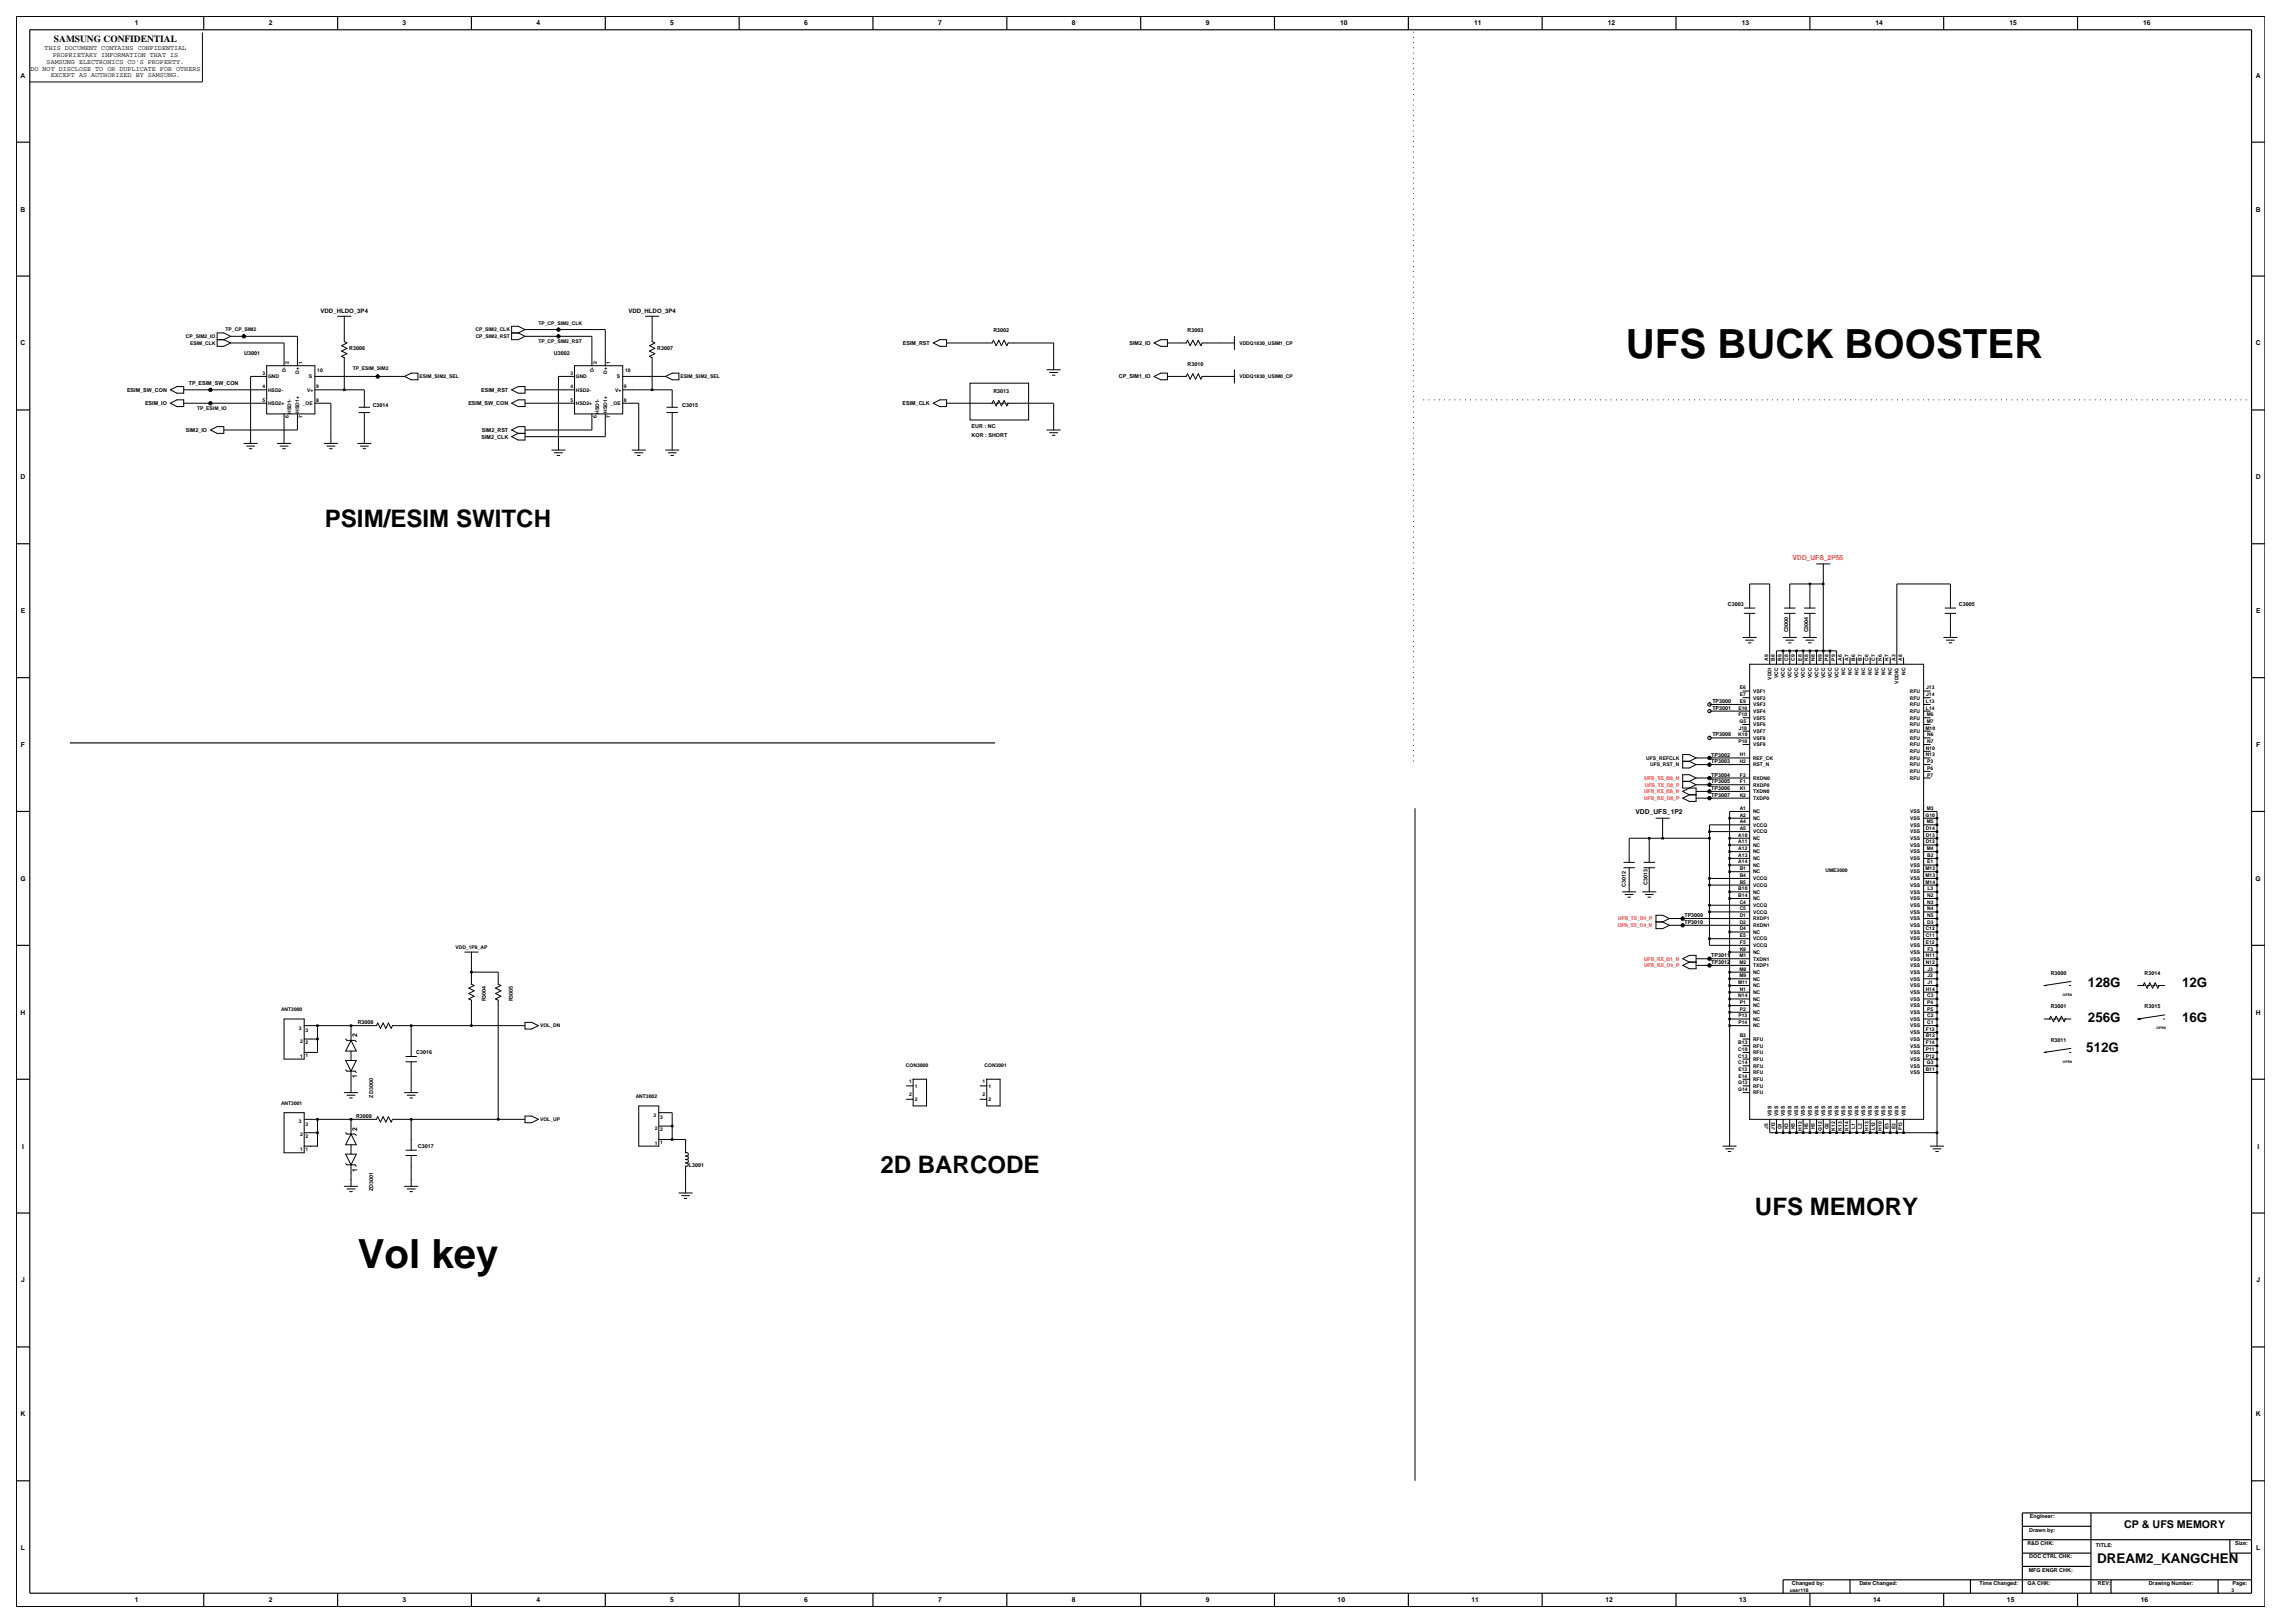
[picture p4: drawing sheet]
<svg xmlns="http://www.w3.org/2000/svg" width="420mm" height="297mm" viewBox="0 0 420 297" stroke-linecap="round" stroke-linejoin="round" font-family="sans-serif">
<defs><g id="words">
<g font-size="7.4">
<text x="297.5" y="65.5">UFS BUCK BOOSTER</text>
<text x="65.5" y="232.1">Vol key</text>
</g>
<g font-size="4.4">
<text x="59.4" y="96.5">PSIM/ESIM SWITCH</text>
<text x="161.1" y="214.7">2D BARCODE</text>
<text x="321.2" y="222.3">UFS MEMORY</text>
</g>
<g font-size="2.5">
<text x="382.1" y="180.6">128G</text>
<text x="399.3" y="180.6">12G</text>
<text x="382.1" y="187">256G</text>
<text x="399.3" y="187">16G</text>
<text x="381.8" y="192.5">512G</text>
<text x="383.8" y="285.9">DREAM2_KANGCHEN</text>
</g>
<text font-size="2" x="388.7" y="279.6">CP &amp; UFS MEMORY</text>
<text font-size="1.7" x="9.9" y="7.7">SAMSUNG CONFIDENTIAL</text>
<g font-size="1.2">
<text x="24.7" y="4.7">1</text>
<text x="49.2" y="4.7">2</text>
<text x="73.7" y="4.7">3</text>
<text x="98.2" y="4.7">4</text>
<text x="122.7" y="4.7">5</text>
<text x="147.2" y="4.7">6</text>
<text x="171.7" y="4.7">7</text>
<text x="196.2" y="4.7">8</text>
<text x="220.7" y="4.7">9</text>
<text x="245.3" y="4.7">10</text>
<text x="269.8" y="4.7">11</text>
<text x="294.3" y="4.7">12</text>
<text x="318.7" y="4.7">13</text>
<text x="343.2" y="4.7">14</text>
<text x="367.7" y="4.7">15</text>
<text x="392.2" y="4.7">16</text>
<text x="8.2" y="9.2">THIS DOCUMENT CONTAINS CONFIDENTIAL</text>
<text x="8.5" y="11.7">SAMSUNG ELECTRONICS CO'S PROPERTY.</text>
<text x="9.6" y="10.5">PROPRIETARY INFORMATION THAT IS</text>
<text x="3.8" y="14.2">A</text>
<text x="5.6" y="12.9">DO NOT DISCLOSE TO OR DUPLICATE FOR OTHERS</text>
<text x="9.3" y="14.1">EXCEPT AS AUTHORIZED BY SAMSUNG.</text>
<text x="412.8" y="14.2">A</text>
<text x="3.8" y="38.7">B</text>
<text x="412.8" y="38.7">B</text>
<text x="3.8" y="63.2">C</text>
<text x="412.8" y="63.2">C</text>
<text x="3.8" y="87.7">D</text>
<text x="412.8" y="87.7">D</text>
<text x="3.8" y="112.2">E</text>
<text x="412.9" y="112.2">E</text>
<text x="3.8" y="136.7">F</text>
<text x="412.9" y="136.7">F</text>
<text x="299.3" y="148.9">VDD_UFS_1P2</text>
<text x="3.7" y="161.2">G</text>
<text x="412.8" y="161.2">G</text>
<text x="3.8" y="185.7">H</text>
<text x="412.8" y="185.7">H</text>
<text x="65.4" y="189.8" transform="rotate(-90 65.4 189.8)">2</text>
<text x="65.4" y="197.2" transform="rotate(-90 65.4 197.2)">1</text>
<text x="65.4" y="207" transform="rotate(-90 65.4 207)">2</text>
<text x="4" y="210.2">I</text>
<text x="65.4" y="214.4" transform="rotate(-90 65.4 214.4)">1</text>
<text x="413.1" y="210.2">I</text>
<text x="3.9" y="234.7">J</text>
<text x="412.9" y="234.7">J</text>
<text x="3.8" y="259.2">K</text>
<text x="412.8" y="259.2">K</text>
<text x="3.8" y="283.7">L</text>
<text x="412.9" y="283.7">L</text>
<text x="24.7" y="293.2">1</text>
<text x="49.2" y="293.2">2</text>
<text x="73.7" y="293.2">3</text>
<text x="98.2" y="293.2">4</text>
<text x="122.7" y="293.2">5</text>
<text x="147.2" y="293.2">6</text>
<text x="171.7" y="293.2">7</text>
<text x="196.2" y="293.2">8</text>
<text x="220.7" y="293.2">9</text>
<text x="244.8" y="293.2">10</text>
<text x="269.3" y="293.2">11</text>
<text x="293.8" y="293.2">12</text>
<text x="318.3" y="293.2">13</text>
<text x="342.8" y="293.2">14</text>
<text x="367.3" y="293.2">15</text>
<text x="391.8" y="293.2">16</text>
</g>
<text font-size="1.2" fill="#f00" x="328" y="102.4">VDD_UFS_2P55</text>
<g font-size="1.1">
<text x="58.7" y="57.3">VDD_HLDO_3P4</text>
<text x="115" y="57.3">VDD_HLDO_3P4</text>
</g>
<g font-size="1">
<text x="44.7" y="65">U3001</text>
<text x="63.9" y="64">R3006</text>
<text x="101.4" y="65">U3002</text>
<text x="120.3" y="64">R3007</text>
<text x="165.2" y="63.1">ESIM_RST</text>
<text x="181.8" y="60.8">R3002</text>
<text x="206.7" y="63.1">SIM2_IO</text>
<text x="217.3" y="60.8">R3003</text>
<text x="23.3" y="71.7">ESIM_SW_CON</text>
<text x="34.5" y="70.5">TP_ESIM_SW_CON</text>
<text x="88.1" y="71.7">ESIM_RST</text>
<text x="181.8" y="71.8">R3013</text>
<text x="204.8" y="69.2">CP_SIM1_IO</text>
<text x="217.3" y="66.9">R3010</text>
<text x="26.5" y="74.1">ESIM_IO</text>
<text x="68.2" y="74.4">C3014</text>
<text x="85.7" y="74.1">ESIM_SW_CON</text>
<text x="124.8" y="74.4">C3015</text>
<text x="165.2" y="74.1">ESIM_CLK</text>
<text x="34" y="79">SIM2_IO</text>
<text x="88.1" y="80.3">SIM2_CLK</text>
<text x="88.2" y="79">SIM2_RST</text>
<text x="177.8" y="79.9">KOR : SHORT</text>
<text x="177.8" y="78.4">EUR : NC</text>
<text x="316.2" y="110.8">C3003</text>
<text x="358.5" y="110.8">C3005</text>
<text x="327.2" y="115.7" transform="rotate(-90 327.2 115.7)">C3000</text>
<text x="330.9" y="115.7" transform="rotate(-90 330.9 115.7)">C3004</text>
<text x="313.4" y="129.9">TP3001</text>
<text x="313.4" y="128.6">TP3000</text>
<text x="313.4" y="134.8">TP3008</text>
<text x="313.2" y="138.4">TP3002</text>
<text x="313.2" y="143.3">TP3005</text>
<text x="313.2" y="139.7">TP3003</text>
<text x="313.2" y="142.1">TP3004</text>
<text x="313.2" y="144.6">TP3006</text>
<text x="313.2" y="145.8">TP3007</text>
<text x="301.5" y="162" transform="rotate(-90 301.5 162)">C3013</text>
<text x="297.5" y="162.3" transform="rotate(-90 297.5 162.3)">C3012</text>
<text x="308.3" y="167.8">TP3009</text>
<text x="308.3" y="169.1">TP3010</text>
<text x="313.2" y="175.2">TP3011</text>
<text x="313.2" y="176.4">TP3012</text>
<text x="375.3" y="178.4">R3000</text>
<text x="392.4" y="178.4">R3014</text>
<text x="88.9" y="183.2" transform="rotate(-90 88.9 183.2)">R3004</text>
<text x="93.8" y="183.2" transform="rotate(-90 93.8 183.2)">R3005</text>
<text x="375.3" y="184.5">R3001</text>
<text x="392.4" y="184.5">R3015</text>
<text x="65.5" y="187.4">R3008</text>
<text x="375.3" y="190.6">R3011</text>
<text x="76.2" y="192.9">C3016</text>
<text x="68.3" y="200.9" transform="rotate(-90 68.3 200.9)">ZD3000</text>
<text x="65.2" y="204.5">R3009</text>
<text x="76.5" y="210">C3017</text>
<text x="126.1" y="213.5">L3001</text>
<text x="68.3" y="218" transform="rotate(-90 68.3 218)">ZD3001</text>
<text x="371.4" y="280.2">Drawn by:</text>
<text x="371.5" y="277.8">Engineer:</text>
<text x="371" y="282.7">R&amp;D CHK:</text>
<text x="371.3" y="287.6">MFG ENGR CHK:</text>
<text x="371.4" y="285.2">DOC CTRL CHK:</text>
<text x="383.6" y="283">TITLE:</text>
<text x="409.1" y="282.7">Size:</text>
<text x="327.9" y="290.1">Changed by:</text>
<text x="340.3" y="290.1">Date Changed:</text>
<text x="362.2" y="290.1">Time Changed:</text>
<text x="371.1" y="290.1">QA CHK:</text>
<text x="383.9" y="290.1">REV:</text>
<text x="393.2" y="290.1">Drawing Number:</text>
<text x="408.6" y="290.1">Page:</text>
</g>
<g font-size=".9">
<text x="98.5" y="59.4">TP_CP_SIM2_CLK</text>
<text x="34" y="61.9">CP_SIM2_IO</text>
<text x="34.8" y="63.1">ESIM_CLK</text>
<text x="41.3" y="60.6">TP_CP_SIM2</text>
<text x="87" y="60.6">CP_SIM2_CLK</text>
<text x="87.1" y="61.9">CP_SIM2_RST</text>
<text x="98.5" y="62.8">TP_CP_SIM2_RST</text>
<text x="226.8" y="63.1">VDDQ1830_USIM1_CP</text>
<text x="48" y="68.7">3</text>
<text x="48" y="71.1">4</text>
<text x="49.1" y="69.2">GND</text>
<text x="49.1" y="71.7">HSD2-</text>
<text x="52.3" y="68.1" transform="rotate(-90 52.3 68.1)">D-</text>
<text x="52.9" y="66.7" transform="rotate(-90 52.9 66.7)">2</text>
<text x="54.8" y="68.4" transform="rotate(-90 54.8 68.4)">D+</text>
<text x="55.3" y="66.7" transform="rotate(-90 55.3 66.7)">1</text>
<text x="56.2" y="71.7">V+</text>
<text x="56.5" y="69.2">S</text>
<text x="57.9" y="71.1">9</text>
<text x="58.1" y="68.1">10</text>
<text x="64.5" y="67.7">TP_ESIM_SIM2</text>
<text x="76.8" y="69.2">ESIM_SIM2_SEL</text>
<text x="104.4" y="71.1">4</text>
<text x="104.4" y="68.7">3</text>
<text x="105.4" y="71.7">HSD2-</text>
<text x="105.4" y="69.2">GND</text>
<text x="108.6" y="68.1" transform="rotate(-90 108.6 68.1)">D-</text>
<text x="109.2" y="66.7" transform="rotate(-90 109.2 66.7)">2</text>
<text x="111.1" y="68.4" transform="rotate(-90 111.1 68.4)">D+</text>
<text x="111.7" y="66.7" transform="rotate(-90 111.7 66.7)">1</text>
<text x="112.6" y="71.7">V+</text>
<text x="112.9" y="69.2">S</text>
<text x="114.2" y="71.1">9</text>
<text x="114.4" y="68.1">10</text>
<text x="124.5" y="69.2">ESIM_SIM2_SEL</text>
<text x="226.8" y="69.2">VDDQ1830_USIM0_CP</text>
<text x="36.1" y="75">TP_ESIM_IO</text>
<text x="48.1" y="73.5">5</text>
<text x="49.1" y="74.1">HSD2+</text>
<text x="52.9" y="76.5" transform="rotate(-90 52.9 76.5)">6</text>
<text x="53.3" y="75.7" transform="rotate(-90 53.3 75.7)">HSD1-</text>
<text x="54.8" y="75.5" transform="rotate(-90 54.8 75.5)">HSD1+</text>
<text x="55.3" y="76.5" transform="rotate(-90 55.3 76.5)">7</text>
<text x="55.4" y="74.1">_OE</text>
<text x="57.9" y="73.5">8</text>
<text x="104.4" y="73.5">5</text>
<text x="105.4" y="74.1">HSD2+</text>
<text x="109.2" y="76.5" transform="rotate(-90 109.2 76.5)">6</text>
<text x="109.6" y="75.7" transform="rotate(-90 109.6 75.7)">HSD1-</text>
<text x="111.1" y="75.5" transform="rotate(-90 111.1 75.5)">HSD1+</text>
<text x="111.7" y="76.5" transform="rotate(-90 111.7 76.5)">7</text>
<text x="111.8" y="74.1">_OE</text>
<text x="114.2" y="73.5">8</text>
<text x="323.6" y="120.9" transform="rotate(-90 323.6 120.9)">A9</text>
<text x="324.2" y="124.4" transform="rotate(-90 324.2 124.4)">VDDI</text>
<text x="324.8" y="120.9" transform="rotate(-90 324.8 120.9)">B8</text>
<text x="325.4" y="124.1" transform="rotate(-90 325.4 124.1)">VCC</text>
<text x="326" y="120.9" transform="rotate(-90 326 120.9)">B9</text>
<text x="326.6" y="124.1" transform="rotate(-90 326.6 124.1)">VCC</text>
<text x="327.3" y="120.9" transform="rotate(-90 327.3 120.9)">C8</text>
<text x="327.9" y="124.1" transform="rotate(-90 327.9 124.1)">VCC</text>
<text x="328.5" y="120.9" transform="rotate(-90 328.5 120.9)">C9</text>
<text x="329.1" y="124.1" transform="rotate(-90 329.1 124.1)">VCC</text>
<text x="329.7" y="120.9" transform="rotate(-90 329.7 120.9)">E8</text>
<text x="330.3" y="124.1" transform="rotate(-90 330.3 124.1)">VCC</text>
<text x="330.9" y="120.9" transform="rotate(-90 330.9 120.9)">K8</text>
<text x="331.6" y="124.1" transform="rotate(-90 331.6 124.1)">VCC</text>
<text x="332.2" y="120.9" transform="rotate(-90 332.2 120.9)">N8</text>
<text x="332.8" y="124.1" transform="rotate(-90 332.8 124.1)">VCC</text>
<text x="333.4" y="120.9" transform="rotate(-90 333.4 120.9)">N9</text>
<text x="334" y="124.1" transform="rotate(-90 334 124.1)">VCC</text>
<text x="334.6" y="120.9" transform="rotate(-90 334.6 120.9)">P8</text>
<text x="335.2" y="124.1" transform="rotate(-90 335.2 124.1)">VCC</text>
<text x="335.8" y="120.9" transform="rotate(-90 335.8 120.9)">P9</text>
<text x="336.4" y="124.1" transform="rotate(-90 336.4 124.1)">VCC</text>
<text x="337.1" y="120.9" transform="rotate(-90 337.1 120.9)">A6</text>
<text x="337.7" y="123.5" transform="rotate(-90 337.7 123.5)">NC</text>
<text x="338.3" y="120.9" transform="rotate(-90 338.3 120.9)">A7</text>
<text x="338.9" y="123.5" transform="rotate(-90 338.9 123.5)">NC</text>
<text x="339.5" y="120.9" transform="rotate(-90 339.5 120.9)">B6</text>
<text x="340.1" y="123.5" transform="rotate(-90 340.1 123.5)">NC</text>
<text x="340.7" y="120.9" transform="rotate(-90 340.7 120.9)">B7</text>
<text x="341.3" y="123.5" transform="rotate(-90 341.3 123.5)">NC</text>
<text x="342" y="120.9" transform="rotate(-90 342 120.9)">C6</text>
<text x="342.6" y="123.5" transform="rotate(-90 342.6 123.5)">NC</text>
<text x="343.2" y="120.9" transform="rotate(-90 343.2 120.9)">C7</text>
<text x="343.8" y="123.5" transform="rotate(-90 343.8 123.5)">NC</text>
<text x="344.4" y="120.9" transform="rotate(-90 344.4 120.9)">K6</text>
<text x="345" y="123.5" transform="rotate(-90 345 123.5)">NC</text>
<text x="345.6" y="120.9" transform="rotate(-90 345.6 120.9)">K7</text>
<text x="346.2" y="123.5" transform="rotate(-90 346.2 123.5)">NC</text>
<text x="346.9" y="120.9" transform="rotate(-90 346.9 120.9)">A3</text>
<text x="347.5" y="125.1" transform="rotate(-90 347.5 125.1)">VDDIQ</text>
<text x="348.1" y="120.9" transform="rotate(-90 348.1 120.9)">A8</text>
<text x="348.7" y="123.5" transform="rotate(-90 348.7 123.5)">NC</text>
<text x="318.1" y="129.8">E10</text>
<text x="318.2" y="131.1">F10</text>
<text x="318.4" y="128.6">E9</text>
<text x="318.4" y="126.2">E6</text>
<text x="318.4" y="127.4">E7</text>
<text x="320.8" y="129.2">VSF3</text>
<text x="320.8" y="131.7">VSF5</text>
<text x="320.8" y="126.8">VSF1</text>
<text x="320.8" y="128">VSF2</text>
<text x="320.8" y="130.5">VSF4</text>
<text x="349.5" y="131.7">RFU</text>
<text x="349.5" y="129.2">RFU</text>
<text x="349.5" y="130.5">RFU</text>
<text x="349.5" y="126.8">RFU</text>
<text x="349.5" y="128">RFU</text>
<text x="352.5" y="128.6">L13</text>
<text x="352.5" y="129.8">L14</text>
<text x="352.5" y="126.2">J13</text>
<text x="352.5" y="127.4">J14</text>
<text x="352.6" y="131.1">M6</text>
<text x="318.1" y="134.7">K10</text>
<text x="318.1" y="136">P10</text>
<text x="318.2" y="133.5">J10</text>
<text x="318.4" y="132.3">G5</text>
<text x="320.8" y="136.6">VSF9</text>
<text x="320.8" y="135.4">VSF8</text>
<text x="320.8" y="134.1">VSF7</text>
<text x="320.8" y="132.9">VSF6</text>
<text x="349.5" y="135.4">RFU</text>
<text x="349.5" y="136.6">RFU</text>
<text x="349.5" y="137.8">RFU</text>
<text x="349.5" y="132.9">RFU</text>
<text x="349.5" y="134.1">RFU</text>
<text x="352.4" y="133.5">M10</text>
<text x="352.4" y="137.2">N10</text>
<text x="352.6" y="132.3">M7</text>
<text x="352.7" y="134.7">N6</text>
<text x="352.7" y="136">N7</text>
<text x="301.3" y="139">UFS_REFCLK</text>
<text x="302" y="140.2">UFS_RST_N</text>
<text x="318.4" y="138.4">H1</text>
<text x="318.4" y="139.6">H2</text>
<text x="318.4" y="143.3">F1</text>
<text x="318.4" y="142.1">F2</text>
<text x="320.8" y="139">REF_CK</text>
<text x="320.8" y="140.2">RST_N</text>
<text x="320.8" y="143.9">RXDP0</text>
<text x="320.8" y="142.7">RXDN0</text>
<text x="349.5" y="141.5">RFU</text>
<text x="349.5" y="142.7">RFU</text>
<text x="349.5" y="140.2">RFU</text>
<text x="349.5" y="139">RFU</text>
<text x="352.4" y="138.4">N13</text>
<text x="352.7" y="140.9">P6</text>
<text x="352.7" y="142.1">P7</text>
<text x="352.7" y="139.6">P3</text>
<text x="318.4" y="144.5">K1</text>
<text x="318.4" y="145.8">K2</text>
<text x="318.4" y="149.4">A2</text>
<text x="318.4" y="148.2">A1</text>
<text x="320.8" y="145.1">TXDN0</text>
<text x="320.8" y="146.4">TXDP0</text>
<text x="320.8" y="148.8">NC</text>
<text x="349.6" y="148.8">VSS</text>
<text x="352.4" y="149.4">G10</text>
<text x="352.6" y="148.2">M3</text>
<text x="318.1" y="155.6">A12</text>
<text x="318.1" y="153.1">A10</text>
<text x="318.1" y="154.3">A11</text>
<text x="318.4" y="150.7">A4</text>
<text x="318.4" y="151.9">A5</text>
<text x="320.8" y="150">NC</text>
<text x="320.8" y="151.3">VCCQ</text>
<text x="320.8" y="152.5">VCCQ</text>
<text x="320.8" y="153.7">NC</text>
<text x="320.8" y="155">NC</text>
<text x="349.6" y="151.3">VSS</text>
<text x="349.6" y="150">VSS</text>
<text x="349.6" y="155">VSS</text>
<text x="349.6" y="153.7">VSS</text>
<text x="349.6" y="152.5">VSS</text>
<text x="352.4" y="154.3">D12</text>
<text x="352.4" y="153.1">D13</text>
<text x="352.4" y="151.9">D14</text>
<text x="352.6" y="155.6">M4</text>
<text x="352.6" y="150.7">M5</text>
<text x="318.1" y="156.8">A13</text>
<text x="318.1" y="158">A14</text>
<text x="318.4" y="160.5">B4</text>
<text x="318.4" y="161.7">B5</text>
<text x="318.4" y="159.2">B1</text>
<text x="320.8" y="161.1">VCCQ</text>
<text x="320.8" y="159.8">NC</text>
<text x="320.8" y="156.2">NC</text>
<text x="320.8" y="157.4">NC</text>
<text x="320.8" y="158.6">NC</text>
<text x="334.1" y="159.5">UME3000</text>
<text x="349.6" y="161.1">VSS</text>
<text x="349.6" y="156.2">VSS</text>
<text x="349.6" y="159.8">VSS</text>
<text x="349.6" y="158.6">VSS</text>
<text x="349.6" y="157.4">VSS</text>
<text x="352.4" y="160.5">M13</text>
<text x="352.4" y="161.7">M14</text>
<text x="352.4" y="159.2">M12</text>
<text x="352.7" y="156.8">B2</text>
<text x="352.7" y="158">E1</text>
<text x="318.1" y="164.1">B14</text>
<text x="318.1" y="162.9">B10</text>
<text x="318.4" y="165.4">C4</text>
<text x="318.4" y="166.6">C5</text>
<text x="318.4" y="167.8">D1</text>
<text x="320.8" y="166">VCCQ</text>
<text x="320.8" y="167.2">VCCQ</text>
<text x="320.8" y="162.3">VCCQ</text>
<text x="320.8" y="163.5">NC</text>
<text x="320.8" y="164.7">NC</text>
<text x="349.6" y="164.7">VSS</text>
<text x="349.6" y="166">VSS</text>
<text x="349.6" y="167.2">VSS</text>
<text x="349.6" y="162.3">VSS</text>
<text x="349.6" y="163.5">VSS</text>
<text x="352.7" y="164.1">N2</text>
<text x="352.7" y="165.4">N3</text>
<text x="352.7" y="166.6">N4</text>
<text x="352.7" y="167.8">N5</text>
<text x="352.7" y="162.9">L3</text>
<text x="83.3" y="173.6">VDD_1P8_AP</text>
<text x="318.4" y="173.9">K9</text>
<text x="318.4" y="169">D2</text>
<text x="318.4" y="170.3">D4</text>
<text x="318.4" y="171.5">E5</text>
<text x="318.4" y="172.7">F5</text>
<text x="320.8" y="173.3">VCCQ</text>
<text x="320.8" y="172.1">VCCQ</text>
<text x="320.8" y="169.6">RXDN1</text>
<text x="320.8" y="170.9">NC</text>
<text x="320.8" y="168.4">RXDP1</text>
<text x="349.6" y="168.4">VSS</text>
<text x="349.6" y="173.3">VSS</text>
<text x="349.6" y="169.6">VSS</text>
<text x="349.6" y="172.1">VSS</text>
<text x="349.6" y="170.9">VSS</text>
<text x="352.4" y="171.5">C11</text>
<text x="352.4" y="170.3">C12</text>
<text x="352.4" y="172.7">E12</text>
<text x="352.7" y="169">D3</text>
<text x="352.7" y="173.9">F3</text>
<text x="318.3" y="177.6">M8</text>
<text x="318.3" y="178.8">M9</text>
<text x="318.3" y="176.4">M2</text>
<text x="318.3" y="175.1">M1</text>
<text x="320.8" y="178.2">NC</text>
<text x="320.8" y="179.4">NC</text>
<text x="320.8" y="177">TXDP1</text>
<text x="320.8" y="175.8">TXDN1</text>
<text x="320.8" y="174.5">NC</text>
<text x="349.6" y="175.8">VSS</text>
<text x="349.6" y="177">VSS</text>
<text x="349.6" y="178.2">VSS</text>
<text x="349.6" y="179.4">VSS</text>
<text x="349.6" y="174.5">VSS</text>
<text x="352.4" y="175.1">N11</text>
<text x="352.4" y="176.4">N12</text>
<text x="352.7" y="177.6">J3</text>
<text x="352.7" y="178.8">J2</text>
<text x="51.4" y="185">ANT3000</text>
<text x="318.1" y="180.1">M11</text>
<text x="318.1" y="182.5">N14</text>
<text x="318.4" y="181.3">N1</text>
<text x="318.4" y="183.7">P1</text>
<text x="318.4" y="185">P2</text>
<text x="320.8" y="184.3">NC</text>
<text x="320.8" y="185.6">NC</text>
<text x="320.8" y="181.9">NC</text>
<text x="320.8" y="183.1">NC</text>
<text x="320.8" y="180.7">NC</text>
<text x="349.6" y="184.3">VSS</text>
<text x="349.6" y="185.6">VSS</text>
<text x="349.6" y="180.7">VSS</text>
<text x="349.6" y="181.9">VSS</text>
<text x="349.6" y="183.1">VSS</text>
<text x="352.4" y="181.3">H14</text>
<text x="352.7" y="182.5">C3</text>
<text x="352.7" y="183.7">P4</text>
<text x="352.7" y="185">P5</text>
<text x="352.7" y="180.1">J1</text>
<text x="54.7" y="188.4">3</text>
<text x="54.9" y="190.8">2</text>
<text x="55.9" y="191">2</text>
<text x="55.9" y="188.9">3</text>
<text x="98.8" y="188">VOL_DN</text>
<text x="318.1" y="191.1">B13</text>
<text x="318.1" y="186.2">P13</text>
<text x="318.1" y="187.4">P14</text>
<text x="318.4" y="189.8">B3</text>
<text x="320.8" y="186.8">NC</text>
<text x="320.8" y="188">NC</text>
<text x="320.8" y="190.5">RFU</text>
<text x="320.8" y="191.7">RFU</text>
<text x="349.6" y="189.2">VSS</text>
<text x="349.6" y="191.7">VSS</text>
<text x="349.6" y="188">VSS</text>
<text x="349.6" y="186.8">VSS</text>
<text x="349.6" y="190.5">VSS</text>
<text x="352.4" y="189.8">B12</text>
<text x="352.5" y="188.6">F12</text>
<text x="352.5" y="191.1">F14</text>
<text x="352.7" y="187.4">C1</text>
<text x="352.7" y="186.2">C2</text>
<text x="54.9" y="193.5">1</text>
<text x="55.9" y="193.5">1</text>
<text x="165.8" y="195.3">CON3000</text>
<text x="180.2" y="195.3">CON3001</text>
<text x="318.1" y="192.3">C10</text>
<text x="318.1" y="193.5">C13</text>
<text x="318.1" y="194.7">C14</text>
<text x="318.1" y="196">E13</text>
<text x="318.1" y="197.2">E14</text>
<text x="320.8" y="196.6">RFU</text>
<text x="320.8" y="197.8">RFU</text>
<text x="320.8" y="192.9">RFU</text>
<text x="320.8" y="194.1">RFU</text>
<text x="320.8" y="195.4">RFU</text>
<text x="349.6" y="192.9">VSS</text>
<text x="349.6" y="194.1">VSS</text>
<text x="349.6" y="195.4">VSS</text>
<text x="349.6" y="196.6">VSS</text>
<text x="352.4" y="196">B11</text>
<text x="352.4" y="192.3">P11</text>
<text x="352.4" y="193.5">P12</text>
<text x="352.6" y="194.7">G3</text>
<text x="51.4" y="202.1">ANT3001</text>
<text x="116.3" y="200.9">ANT3002</text>
<text x="166.4" y="198.1">1</text>
<text x="166.4" y="200.6">2</text>
<text x="167.4" y="199">1</text>
<text x="167.4" y="201.5">2</text>
<text x="179.8" y="198.1">1</text>
<text x="179.8" y="200.6">2</text>
<text x="180.9" y="199">1</text>
<text x="180.9" y="201.5">2</text>
<text x="318.1" y="198.4">G13</text>
<text x="318.1" y="199.6">G14</text>
<text x="320.8" y="199">RFU</text>
<text x="320.8" y="200.3">RFU</text>
<text x="54.7" y="205.6">3</text>
<text x="54.9" y="207.9">2</text>
<text x="55.9" y="208.2">2</text>
<text x="55.9" y="206.1">3</text>
<text x="98.8" y="205.2">VOL_UP</text>
<text x="119.6" y="204.3">3</text>
<text x="119.8" y="206.7">2</text>
<text x="119.8" y="209.5">1</text>
<text x="120.8" y="209.4">1</text>
<text x="120.8" y="207">2</text>
<text x="120.8" y="204.8">3</text>
<text x="323.6" y="206.6" transform="rotate(-90 323.6 206.6)">J5</text>
<text x="324.2" y="204.2" transform="rotate(-90 324.2 204.2)">VSS</text>
<text x="324.8" y="206.8" transform="rotate(-90 324.8 206.8)">J12</text>
<text x="325.4" y="204.2" transform="rotate(-90 325.4 204.2)">VSS</text>
<text x="326" y="206.7" transform="rotate(-90 326 206.7)">G1</text>
<text x="326.6" y="204.2" transform="rotate(-90 326.6 204.2)">VSS</text>
<text x="327.3" y="206.6" transform="rotate(-90 327.3 206.6)">K3</text>
<text x="327.9" y="204.2" transform="rotate(-90 327.9 204.2)">VSS</text>
<text x="328.5" y="206.6" transform="rotate(-90 328.5 206.6)">K5</text>
<text x="329.1" y="204.2" transform="rotate(-90 329.1 204.2)">VSS</text>
<text x="329.7" y="206.9" transform="rotate(-90 329.7 206.9)">H12</text>
<text x="330.3" y="204.2" transform="rotate(-90 330.3 204.2)">VSS</text>
<text x="330.9" y="206.6" transform="rotate(-90 330.9 206.6)">H5</text>
<text x="331.6" y="204.2" transform="rotate(-90 331.6 204.2)">VSS</text>
<text x="332.2" y="206.6" transform="rotate(-90 332.2 206.6)">H3</text>
<text x="332.8" y="204.2" transform="rotate(-90 332.8 204.2)">VSS</text>
<text x="333.4" y="206.9" transform="rotate(-90 333.4 206.9)">G12</text>
<text x="334" y="204.2" transform="rotate(-90 334 204.2)">VSS</text>
<text x="334.6" y="206.7" transform="rotate(-90 334.6 206.7)">G2</text>
<text x="335.2" y="204.2" transform="rotate(-90 335.2 204.2)">VSS</text>
<text x="335.8" y="206.9" transform="rotate(-90 335.8 206.9)">K12</text>
<text x="336.4" y="204.2" transform="rotate(-90 336.4 204.2)">VSS</text>
<text x="337.1" y="206.9" transform="rotate(-90 337.1 206.9)">K13</text>
<text x="337.7" y="204.2" transform="rotate(-90 337.7 204.2)">VSS</text>
<text x="338.3" y="206.9" transform="rotate(-90 338.3 206.9)">K14</text>
<text x="338.9" y="204.2" transform="rotate(-90 338.9 204.2)">VSS</text>
<text x="339.5" y="206.6" transform="rotate(-90 339.5 206.6)">L1</text>
<text x="340.1" y="204.2" transform="rotate(-90 340.1 204.2)">VSS</text>
<text x="340.7" y="206.6" transform="rotate(-90 340.7 206.6)">L2</text>
<text x="341.3" y="204.2" transform="rotate(-90 341.3 204.2)">VSS</text>
<text x="342" y="206.9" transform="rotate(-90 342 206.9)">H13</text>
<text x="342.6" y="204.2" transform="rotate(-90 342.6 204.2)">VSS</text>
<text x="343.2" y="206.8" transform="rotate(-90 343.2 206.8)">L12</text>
<text x="343.8" y="204.2" transform="rotate(-90 343.8 204.2)">VSS</text>
<text x="344.4" y="206.9" transform="rotate(-90 344.4 206.9)">H10</text>
<text x="345" y="204.2" transform="rotate(-90 345 204.2)">VSS</text>
<text x="345.6" y="206.6" transform="rotate(-90 345.6 206.6)">E3</text>
<text x="346.2" y="204.2" transform="rotate(-90 346.2 204.2)">VSS</text>
<text x="346.9" y="206.6" transform="rotate(-90 346.9 206.6)">E2</text>
<text x="347.5" y="204.2" transform="rotate(-90 347.5 204.2)">VSS</text>
<text x="348.1" y="206.8" transform="rotate(-90 348.1 206.8)">F13</text>
<text x="348.7" y="204.2" transform="rotate(-90 348.7 204.2)">VSS</text>
<text x="54.9" y="210.7">1</text>
<text x="55.9" y="210.6">1</text>
<text x="327.5" y="291.2">user118</text>
<text x="408.4" y="291.2">3</text>
</g>
<g font-size=".9" fill="#f00">
<text x="301" y="142.7">UFS_TX_D0_N</text>
<text x="301" y="143.9">UFS_TX_D0_P</text>
<text x="300.9" y="145.1">UFS_RX_D0_N</text>
<text x="300.9" y="146.4">UFS_RX_D0_P</text>
<text x="296.1" y="169.6">UFS_TX_D1_N</text>
<text x="296.1" y="168.4">UFS_TX_D1_P</text>
<text x="300.9" y="175.8">UFS_RX_D1_N</text>
<text x="300.9" y="177">UFS_RX_D1_P</text>
</g>
<g font-size=".6">
<text x="377.5" y="182.2">OPEN</text>
<text x="394.7" y="188.4">OPEN</text>
<text x="377.5" y="194.5">OPEN</text>
</g>
</g></defs>
<!-- layer: MFD Layer /idea/tmp/Extended-Print.sooung.chun.sheet3.10.mfd -->
<g fill="none" stroke="#000" stroke-width=".18">
<path d="M37 5.9v9.1h-31.5M61.8 57.9h2.4M63 57.9v4.6l.5 .3-1 .5 1 .4-1 .5 1 .5-1 .5 .5 .3v5.8M118.1 57.9h2.5M119.3 57.9v4.6l.5 .3-.9 .5 .9 .4-.9 .5 .9 .5-.9 .5 .4 .3v5.8M31.2 71.3l1.2-.6h1.2v1.2h-1.2zM31.2 73.8l1.2-.6h1.2v1.2h-1.2zM33.6 71.3h15.2M33.6 73.8h15.2M38.5 78.7l1.2-.6h1.3v1.2h-1.3zM39.7 62.2h1.3M41 62.2l1.2 .6"/>
<path d="M42.2 62.8h9.8v4.1M42.2 61.5h12.2v5.4M42.2 61.5l-1.2-.6h-1.3v2.5h1.3l1.2-.6M42.2 61.5l-1.2 .7M48.8 68.9h-2.9v12.2M48.8 66.9h8.8v8.8h-8.8zM52 75.7v5.4M54.4 75.7v3h-13.4M57.6 68.9h16.4M57.6 71.3h9.1v3.2M57.6 73.8h3v7.3M65.7 75.5h2"/>
<path d="M65.7 74.5h2M66.7 75.5v5.6M74 68.9l1.2-.6h1.3v1.2h-1.3zM93.6 78.7l1.2-.6h1.3v2.4h-1.3l-1.2-.6 1.2-.6zM93.6 71.3l1.2-.6h1.3v1.2h-1.3zM93.6 60.9h1.2M93.6 73.8l1.2-.6h1.3v1.2h-1.3zM94.8 79.3h1.3M94.8 60.9l1.3 .6M96.1 71.3h9M96.1 73.8h9M96.1 60.3l-1.3-.6h-1.2v2.5h1.2l1.3-.7"/>
<path d="M96.1 61.5h12.2v5.4M96.1 60.3h14.7v6.6M96.1 60.3l-1.3 .6M105.1 68.9h-2.9v13.5M105.1 66.9h8.9v8.8h-8.9zM108.3 75.7v3h-12.2M110.8 75.7v4.2h-14.7M114 68.9h7.8M114 71.3h9v3.2M114 73.8h2.9v8.6M121.8 68.9l1.2-.6h1.2v1.2h-1.2zM122 75.5h2"/>
<path d="M122 74.5h2M123 75.5v6.9M170.8 62.8l1.2-.6h1.2v1.2h-1.2zM170.8 73.8l1.2-.6h1.2v1.2h-1.2zM173.2 73.8h8.6M173.2 62.8h8.4l.2-.5 .5 1 .5-1 .5 1 .5-1 .5 1 .2-.5h8.3v4.9M177.5 70.1h10.7v6.8h-10.7zM181.6 73.8l.2-.5 .5 1 .5-1 .5 1 .5-1 .5 1 .2-.5M182.3 73.8h.5M183.3 73.8h.5M184.3 73.8h8.5v4.9M191.6 78.7h2.4"/>
<path d="M191.6 67.7h2.4M192.1 79.2h1.5M192.1 68.2h1.5M192.6 79.7h.5M192.6 68.7h.5M211.2 68.9l1.2-.6h1.2v1.2h-1.2zM211.2 62.8l1.2-.6h1.2v1.2h-1.2zM213.6 68.9h3.5l.2-.5 .5 1 .5-1 .5 1 .5-1 .5 1 .2-.5h5.9M213.6 62.8h3.5l.2-.5 .5 1 .5-1 .5 1 .5-1 .5 1 .2-.5h5.9M225.9 61.5v2.5M225.9 67.7v2.4M44.6 81.1h2.5"/>
<path d="M45.1 81.6h1.5M45.6 82.1h.5M50.8 81.1h2.4M51.3 81.6h1.4M51.7 82.1h.5M59.3 81.1h2.5M59.8 81.6h1.5M60.3 82.1h.5M65.5 81.1h2.4M66 81.6h1.4M66.4 82.1h.5M101 82.4h2.4"/>
<path d="M101.5 82.8h1.4M102 83.3h.4M115.7 82.4h2.4M116.2 82.8h1.4M116.6 83.3h.5M121.8 82.4h2.4M122.3 82.8h1.5M122.8 83.3h.5M319 116.6h2.4M319.2 111.3h2M319.2 112.2h2M319.5 117.1h1.4"/>
<path d="M320 117.6h.4M320.2 111.3v-4.4h3.7v14.6M320.2 112.2v4.4M326.3 116.6h2.5M326.3 119.1v2.4M326.6 111.3h1.9M326.6 112.2h1.9M326.8 117.1h1.5M327.3 117.6h.5M327.5 112.2v4.4M327.5 119.1v2.4M328.8 119.1v2.4"/>
<path d="M330 116.6h2.4M330 119.1v2.4M330.2 111.3h2M330.2 112.2h2M330.5 117.1h1.4M331 117.6h.5M331.2 106.9v4.4M331.2 112.2v4.4M331.2 119.1v2.4M332.4 103.2h2.5M332.4 119.1v2.4M333.7 106.9h-6.2v4.4"/>
<path d="M333.7 103.2v18.3M334.9 119.1v2.4M355.7 116.6h2.5M356 111.3h1.9M356 112.2h1.9M356.2 117.1h1.5M356.7 117.6h.5M356.9 111.3v-4.4h-9.8v14.6M356.9 112.2v4.4M307.9 139.3h1.3M309.2 139.3l1.2 .6M310.4 138.7l-1.2-.6h-1.3v2.4h1.3l1.2-.6"/>
<path d="M310.4 138.7h9.8M310.4 139.9h9.8M310.4 138.7l-1.2 .6M312.8 128.9h7.4M312.8 130.1h7.4M312.8 135h7.4M319 126.5h1.2M319 127.7h1.2M319 131.3h1.2M319 132.6h1.2M319 133.8h1.2M319 136.2h1.2"/>
<path d="M320.2 121.5h31.8v83.3h-31.8zM325.1 121.5v-2.4h11v2.4M337.3 120.3v1.2M338.6 120.3v1.2M339.8 120.3v1.2M341 120.3v1.2M342.2 120.3v1.2M343.5 120.3v1.2M344.7 120.3v1.2M345.9 120.3v1.2M348.4 120.3v1.2M352 138.7h1.3"/>
<path d="M352 126.5h1.3M352 127.7h1.3M352 128.9h1.3M352 130.1h1.3M352 131.3h1.3M352 132.6h1.3M352 133.8h1.3M352 135h1.3M352 136.2h1.3M352 137.5h1.3M352 139.9h1.3M259 147.9v123.1"/>
<path d="M297.2 157.8h1.9M297.2 158.8h1.9M298.2 158.8v4.4M300.8 157.8h2M300.8 158.8h2M301.8 153.4v4.4M301.8 158.8v4.4M303.1 149.7h2.4M304.3 149.7v3.7M307.9 143h1.3M309.2 145.4h1.2M309.2 143l1.2 .6"/>
<path d="M310.4 142.4l-1.2-.6h-1.3v2.4h2.5v2.4h-1.2l-1.3-.6 1.3-.6M310.4 142.4l-1.2 .6M310.4 143.6l-2.5 1.2 1.3 .6M310.4 142.4h9.8M310.4 143.6h9.8M310.4 144.8h9.8M310.4 146h9.8M312.8 153.4h-14.6v4.4M312.8 152.2h7.4M316.5 149.7h3.7M316.5 153.4h3.7M316.5 154.6h3.7"/>
<path d="M316.5 155.8h3.7M316.5 157.1h3.7M316.5 158.3h3.7M316.5 159.5h3.7M320.2 148.5h-3.7v61.2M320.2 150.9h-7.4v22.1h7.4M352 148.5h2.5v61.2M352 149.7h2.5M352 153.4h2.5M352 154.6h2.5M352 155.8h2.5M352 157.1h2.5"/>
<path d="M352 158.3h2.5M352 159.5h2.5M352 141.1h1.3M352 142.4h1.3M352 150.9h2.5M352 152.2h2.5M85.1 174.2h2.4M86.3 174.2v5.9l.5 .2-1 .5 1 .5-1 .5 1 .5-1 .5 .5 .2v4.7M86.3 177.9h4.9v2.2l.5 .2-1 .5 1 .5-1 .5 1 .5-1 .5 .5 .2v21.8M296.9 163.2h2.5M297.4 163.7h1.5M297.9 164.2h.5"/>
<path d="M300.6 163.2h2.5M301.1 163.7h1.5M301.6 164.2h.5M303.1 168.7h1.2M304.3 168.7l1.2 .6M305.5 168.1l-1.2-.6h-1.2v2.4h1.2l1.2-.6M305.5 168.1l-1.2 .6M305.5 169.3h14.7M305.5 168.1h14.7M307.9 175.4l1.3-.6h1.2v2.5h-1.2l-1.3-.6 1.3-.6zM309.2 176.1h1.2M310.4 175.4h9.8"/>
<path d="M310.4 176.7h9.8M312.8 160.7h7.4M312.8 162h7.4M312.8 165.6h7.4M312.8 166.9h7.4M312.8 171.8h7.4M316.5 174.2h3.7M316.5 163.2h3.7M316.5 164.4h3.7M316.5 170.5h3.7M316.5 177.9h3.7M316.5 179.1h3.7"/>
<path d="M352 174.2h2.5M352 163.2h2.5M352 164.4h2.5M352 170.5h2.5M352 177.9h2.5M352 179.1h2.5M352 169.3h2.5M352 168.1h2.5M352 175.4h2.5M352 176.7h2.5M352 160.7h2.5M352 162h2.5"/>
<path d="M352 165.6h2.5M352 166.9h2.5M352 171.8h2.5M352 173h2.5M379 179.6l-4.9 .7h.2M52 186.5h3.7v7.3h-3.7zM55.7 187.7h13.2l.2-.5 .5 1 .5-1 .5 1 .5-1 .5 1 .2-.5h24.3M55.7 190.1h2.4M58.1 187.7v4.9h-2.4M63 199.9h2.5M63.3 194h1.9l-1 2zM63.3 195.8l.2 .2h1.5l.2 .3"/>
<path d="M63.3 190.1l.2 .3h1.5l.2 .2M64.2 187.7v2.7M64.2 192.3v1.7M64.2 196v3.9M64.2 190.4l1 1.9h-1.9zM74 199.9h2.5M74.3 194.3h1.9M74.3 193.3h1.9M75.2 187.7v5.6M75.2 194.3v5.6M96.1 187.1h1.2l1.2 .6-1.2 .6h-1.2zM165.9 198.7h1.2"/>
<path d="M167.1 197.5h2.5v4.9h-2.5zM179.4 198.7h1.2M180.6 197.5h2.4v4.9h-2.4zM316.5 186.5h3.7M316.5 187.7h3.7M316.5 180.3h3.7M316.5 181.6h3.7M316.5 182.8h3.7M316.5 184h3.7M316.5 185.2h3.7M319 192.6h1.2M319 198.7h1.2"/>
<path d="M319 197.5h1.2M319 190.1h1.2M319 193.8h1.2M319 191.4h1.2M319 195h1.2M319 196.3h1.2M319 199.9h1.2M352 186.5h2.5M352 192.6h2.5M352 187.7h2.5M352 190.1h2.5M352 193.8h2.5"/>
<path d="M352 180.3h2.5M352 181.6h2.5M352 182.8h2.5M352 184h2.5M352 185.2h2.5M352 191.4h2.5M352 195h2.5M352 196.3h2.5M352 188.9h2.5M374.1 186.5h1.2M374.3 192.6h.1M374.3 180.3h.1"/>
<path d="M375.1 186.5l.2-.5 .5 1 .5-1 .5 1 .5-1 .5 1 .2-.5M375.8 186.5h.5M376.8 186.5h.5M377.8 186.5h1.2M378.7 192.6h.3M378.7 180.3h.3M379 191.8l-4.9 .8h.2M391.2 180.3h1.2M391.5 186.5h.1M392.2 180.3l.2-.5 .5 1 .5-1 .5 1 .5-1 .5 1 .2-.5M392.9 180.3h.5M393.9 180.3h.5"/>
<path d="M394.9 180.3h1.2M395.9 186.5h.2M396.1 185.7l-4.9 .8h.3M52 203.6h3.7v7.3h-3.7zM55.7 204.8h13.2l.2-.5 .5 1 .5-1 .5 1 .5-1 .5 1 .2-.5h24.3M55.7 207.3h2.4M58.1 204.8v4.9h-2.4M63 217.1h2.5M63.3 211.2h1.9l-1 1.9zM63.3 212.9l.2 .2h1.5l.2 .3M63.3 207.3l.2 .2h1.5l.2 .3M63.5 217.6h1.5"/>
<path d="M63.5 200.4h1.5M64 218.1h.5M64 200.9h.5M64.2 204.8v2.7M64.2 209.5v1.7M64.2 213.1v4M64.2 207.5l1 2h-1.9zM74 217.1h2.5M74.3 211.4h1.9M74.3 210.5h1.9M74.5 217.6h1.5M74.5 200.4h1.5"/>
<path d="M75 218.1h.5M75 200.9h.5M75.2 204.8v5.7M75.2 211.4v5.7M96.1 204.2h1.2l1.2 .6-1.2 .6h-1.2zM116.9 202.4h3.7v7.3h-3.7zM120.6 203.6h2.4v4.9M120.6 208.5h4.9v2.4M120.6 206.1h2.4M124.2 218.3h2.5M124.7 218.8h1.5M125.2 219.3h.5"/>
<path d="M125.5 212.2a.35 .35 0 0 1 .5 .3 .35 .35 0 0 1-.5 .3 .34 .34 0 0 1 .5 .3 .34 .34 0 0 1-.5 .3v4.9M125.5 210.9a.35 .35 0 0 1 .5 .3 .35 .35 0 0 1-.5 .3 .35 .35 0 0 1 .5 .4 .35 .35 0 0 1-.5 .3M165.9 201.2h1.2M179.4 201.2h1.2M315.3 209.7h2.4M315.8 210.2h1.5M316.3 210.7h.5M323.9 204.8v2.5h30.6M325.1 204.8v2.5M326.3 204.8v2.5M327.5 204.8v2.5M328.8 204.8v2.5"/>
<path d="M330 204.8v2.5M331.2 204.8v2.5M332.4 204.8v2.5M333.7 204.8v2.5M334.9 204.8v2.5M336.1 204.8v2.5M337.3 204.8v2.5M338.6 204.8v2.5M339.8 204.8v2.5M341 204.8v2.5M342.2 204.8v2.5M343.5 204.8v2.5"/>
<path d="M344.7 204.8v2.5M345.9 204.8v2.5M347.1 204.8v2.5M348.4 204.8v2.5M353.3 209.7h2.4M353.7 210.2h1.5M354.2 210.7h.5"/>
<circle cx="38.5" cy="73.8" r=".31"/>
<circle cx="38.5" cy="71.3" r=".31"/>
<circle cx="44.6" cy="61.5" r=".31"/>
<circle cx="69.1" cy="68.9" r=".31"/>
<circle cx="102.2" cy="60.3" r=".3"/>
<circle cx="102.2" cy="61.5" r=".3"/>
<circle cx="312.8" cy="138.7" r=".3"/>
<circle cx="312.8" cy="135" r=".31"/>
<circle cx="312.8" cy="130.1" r=".3"/>
<circle cx="312.8" cy="139.9" r=".31"/>
<circle cx="312.8" cy="128.9" r=".31"/>
<circle cx="312.8" cy="142.4" r=".31"/>
<circle cx="312.8" cy="146.1" r=".31"/>
<circle cx="312.8" cy="144.8" r=".31"/>
<circle cx="312.8" cy="143.6" r=".31"/>
<circle cx="307.9" cy="168.1" r=".31"/>
<circle cx="307.9" cy="169.3" r=".31"/>
<circle cx="312.8" cy="175.4" r=".3"/>
<circle cx="312.8" cy="176.7" r=".31"/>
</g>
<g fill="#000" stroke="#000" stroke-width=".21">
<path d="M38.4 73.7h.2v.2h-.2z" fill-rule="evenodd"/>
<path d="M38.4 71.2h.2v.3h-.2z" fill-rule="evenodd"/>
<path d="M44.5 61.4h.3v.3h-.3z" fill-rule="evenodd"/>
<path d="M62.9 71.2h.2v.3h-.2z" fill-rule="evenodd"/>
<path d="M69 68.8h.3v.2h-.3z" fill-rule="evenodd"/>
<path d="M102.1 61.4h.2v.3h-.2z" fill-rule="evenodd"/>
<path d="M102.1 60.2h.2v.2h-.2z" fill-rule="evenodd"/>
<path d="M119.2 71.2h.3v.3h-.3z" fill-rule="evenodd"/>
<path d="M326.2 119h.2v.2h-.2z" fill-rule="evenodd"/>
<path d="M327.4 119h.3v.2h-.3z" fill-rule="evenodd"/>
<path d="M328.6 119h.3v.2h-.3z" fill-rule="evenodd"/>
<path d="M329.9 119h.2v.2h-.2z" fill-rule="evenodd"/>
<path d="M331.1 119h.2v.2h-.2z" fill-rule="evenodd"/>
<path d="M331.1 106.7h.2v.3h-.2z" fill-rule="evenodd"/>
<path d="M332.3 119h.3v.2h-.3z" fill-rule="evenodd"/>
<path d="M333.6 119h.2v.2h-.2z" fill-rule="evenodd"/>
<path d="M333.6 106.7h.2v.3h-.2z" fill-rule="evenodd"/>
<path d="M334.8 119h.2v.2h-.2z" fill-rule="evenodd"/>
<path d="M312.7 138.6h.3v.2h-.3z" fill-rule="evenodd"/>
<path d="M301.7 153.3h.2v.2h-.2z" fill-rule="evenodd"/>
<path d="M304.1 153.3h.3v.2h-.3z" fill-rule="evenodd"/>
<path d="M312.7 153.3h.3v.2h-.3z" fill-rule="evenodd"/>
<path d="M312.7 152h.3v.3h-.3z" fill-rule="evenodd"/>
<path d="M312.7 145.9h.3v.3h-.3z" fill-rule="evenodd"/>
<path d="M312.7 144.7h.3v.2h-.3z" fill-rule="evenodd"/>
<path d="M312.7 143.5h.3v.2h-.3z" fill-rule="evenodd"/>
<path d="M312.7 142.2h.3v.3h-.3z" fill-rule="evenodd"/>
<path d="M312.7 139.8h.3v.2h-.3z" fill-rule="evenodd"/>
<path d="M316.4 159.4h.2v.2h-.2z" fill-rule="evenodd"/>
<path d="M316.4 158.2h.2v.2h-.2z" fill-rule="evenodd"/>
<path d="M316.4 157h.2v.2h-.2z" fill-rule="evenodd"/>
<path d="M316.4 155.7h.2v.3h-.2z" fill-rule="evenodd"/>
<path d="M316.4 154.5h.2v.2h-.2z" fill-rule="evenodd"/>
<path d="M316.4 153.3h.2v.2h-.2z" fill-rule="evenodd"/>
<path d="M316.4 149.6h.2v.2h-.2z" fill-rule="evenodd"/>
<path d="M354.4 159.4h.2v.2h-.2z" fill-rule="evenodd"/>
<path d="M354.4 158.2h.2v.2h-.2z" fill-rule="evenodd"/>
<path d="M354.4 157h.2v.2h-.2z" fill-rule="evenodd"/>
<path d="M354.4 155.7h.2v.3h-.2z" fill-rule="evenodd"/>
<path d="M354.4 154.5h.2v.2h-.2z" fill-rule="evenodd"/>
<path d="M354.4 153.3h.2v.2h-.2z" fill-rule="evenodd"/>
<path d="M354.4 152h.2v.3h-.2z" fill-rule="evenodd"/>
<path d="M354.4 150.8h.2v.3h-.2z" fill-rule="evenodd"/>
<path d="M354.4 149.6h.2v.2h-.2z" fill-rule="evenodd"/>
<path d="M86.1 177.8h.3v.2h-.3z" fill-rule="evenodd"/>
<path d="M307.8 169.2h.3v.2h-.3z" fill-rule="evenodd"/>
<path d="M307.8 168h.3v.2h-.3z" fill-rule="evenodd"/>
<path d="M312.7 176.5h.3v.3h-.3z" fill-rule="evenodd"/>
<path d="M312.7 175.3h.3v.3h-.3z" fill-rule="evenodd"/>
<path d="M312.7 171.6h.3v.3h-.3z" fill-rule="evenodd"/>
<path d="M312.7 166.7h.3v.3h-.3z" fill-rule="evenodd"/>
<path d="M312.7 165.5h.3v.3h-.3z" fill-rule="evenodd"/>
<path d="M312.7 161.8h.3v.3h-.3z" fill-rule="evenodd"/>
<path d="M312.7 160.6h.3v.3h-.3z" fill-rule="evenodd"/>
<path d="M316.4 179h.2v.2h-.2z" fill-rule="evenodd"/>
<path d="M316.4 177.8h.2v.2h-.2z" fill-rule="evenodd"/>
<path d="M316.4 174.1h.2v.2h-.2z" fill-rule="evenodd"/>
<path d="M316.4 170.4h.2v.3h-.2z" fill-rule="evenodd"/>
<path d="M316.4 164.3h.2v.2h-.2z" fill-rule="evenodd"/>
<path d="M316.4 163.1h.2v.2h-.2z" fill-rule="evenodd"/>
<path d="M354.4 179h.2v.2h-.2z" fill-rule="evenodd"/>
<path d="M354.4 177.8h.2v.2h-.2z" fill-rule="evenodd"/>
<path d="M354.4 176.5h.2v.3h-.2z" fill-rule="evenodd"/>
<path d="M354.4 175.3h.2v.3h-.2z" fill-rule="evenodd"/>
<path d="M354.4 174.1h.2v.2h-.2z" fill-rule="evenodd"/>
<path d="M354.4 172.9h.2v.2h-.2z" fill-rule="evenodd"/>
<path d="M354.4 171.6h.2v.3h-.2z" fill-rule="evenodd"/>
<path d="M354.4 170.4h.2v.3h-.2z" fill-rule="evenodd"/>
<path d="M354.4 169.2h.2v.2h-.2z" fill-rule="evenodd"/>
<path d="M354.4 168h.2v.2h-.2z" fill-rule="evenodd"/>
<path d="M354.4 166.7h.2v.3h-.2z" fill-rule="evenodd"/>
<path d="M354.4 165.5h.2v.3h-.2z" fill-rule="evenodd"/>
<path d="M354.4 164.3h.2v.2h-.2z" fill-rule="evenodd"/>
<path d="M354.4 163.1h.2v.2h-.2z" fill-rule="evenodd"/>
<path d="M354.4 161.8h.2v.3h-.2z" fill-rule="evenodd"/>
<path d="M354.4 160.6h.2v.3h-.2z" fill-rule="evenodd"/>
<path d="M58 190h.2v.3h-.2z" fill-rule="evenodd"/>
<path d="M58 187.6h.2v.2h-.2z" fill-rule="evenodd"/>
<path d="M64.1 187.6h.3v.2h-.3z" fill-rule="evenodd"/>
<path d="M75.1 187.6h.3v.2h-.3z" fill-rule="evenodd"/>
<path d="M86.1 187.6h.3v.2h-.3z" fill-rule="evenodd"/>
<path d="M316.4 187.6h.2v.2h-.2z" fill-rule="evenodd"/>
<path d="M316.4 186.3h.2v.3h-.2z" fill-rule="evenodd"/>
<path d="M316.4 185.1h.2v.2h-.2z" fill-rule="evenodd"/>
<path d="M316.4 183.9h.2v.2h-.2z" fill-rule="evenodd"/>
<path d="M316.4 182.7h.2v.2h-.2z" fill-rule="evenodd"/>
<path d="M316.4 181.4h.2v.3h-.2z" fill-rule="evenodd"/>
<path d="M316.4 180.2h.2v.3h-.2z" fill-rule="evenodd"/>
<path d="M354.4 196.1h.2v.3h-.2z" fill-rule="evenodd"/>
<path d="M354.4 194.9h.2v.3h-.2z" fill-rule="evenodd"/>
<path d="M354.4 193.7h.2v.2h-.2z" fill-rule="evenodd"/>
<path d="M354.4 192.5h.2v.2h-.2z" fill-rule="evenodd"/>
<path d="M354.4 191.2h.2v.3h-.2z" fill-rule="evenodd"/>
<path d="M354.4 190h.2v.3h-.2z" fill-rule="evenodd"/>
<path d="M354.4 188.8h.2v.2h-.2z" fill-rule="evenodd"/>
<path d="M354.4 187.6h.2v.2h-.2z" fill-rule="evenodd"/>
<path d="M354.4 186.3h.2v.3h-.2z" fill-rule="evenodd"/>
<path d="M354.4 185.1h.2v.2h-.2z" fill-rule="evenodd"/>
<path d="M354.4 183.9h.2v.2h-.2z" fill-rule="evenodd"/>
<path d="M354.4 182.7h.2v.2h-.2z" fill-rule="evenodd"/>
<path d="M354.4 181.4h.2v.3h-.2z" fill-rule="evenodd"/>
<path d="M354.4 180.2h.2v.3h-.2z" fill-rule="evenodd"/>
<path d="M58 207.2h.2v.2h-.2z" fill-rule="evenodd"/>
<path d="M58 204.7h.2v.2h-.2z" fill-rule="evenodd"/>
<path d="M64.1 204.7h.3v.2h-.3z" fill-rule="evenodd"/>
<path d="M75.1 204.7h.3v.2h-.3z" fill-rule="evenodd"/>
<path d="M91.1 204.7h.2v.2h-.2z" fill-rule="evenodd"/>
<path d="M122.9 208.4h.2v.2h-.2z" fill-rule="evenodd"/>
<path d="M122.9 205.9h.2v.3h-.2z" fill-rule="evenodd"/>
<path d="M325 207.2h.2v.2h-.2z" fill-rule="evenodd"/>
<path d="M326.2 207.2h.2v.2h-.2z" fill-rule="evenodd"/>
<path d="M327.4 207.2h.3v.2h-.3z" fill-rule="evenodd"/>
<path d="M328.6 207.2h.3v.2h-.3z" fill-rule="evenodd"/>
<path d="M329.9 207.2h.2v.2h-.2z" fill-rule="evenodd"/>
<path d="M331.1 207.2h.2v.2h-.2z" fill-rule="evenodd"/>
<path d="M332.3 207.2h.3v.2h-.3z" fill-rule="evenodd"/>
<path d="M333.6 207.2h.2v.2h-.2z" fill-rule="evenodd"/>
<path d="M334.8 207.2h.2v.2h-.2z" fill-rule="evenodd"/>
<path d="M336 207.2h.2v.2h-.2z" fill-rule="evenodd"/>
<path d="M337.2 207.2h.3v.2h-.3z" fill-rule="evenodd"/>
<path d="M338.4 207.2h.3v.2h-.3z" fill-rule="evenodd"/>
<path d="M339.7 207.2h.2v.2h-.2z" fill-rule="evenodd"/>
<path d="M340.9 207.2h.2v.2h-.2z" fill-rule="evenodd"/>
<path d="M342.1 207.2h.3v.2h-.3z" fill-rule="evenodd"/>
<path d="M343.3 207.2h.3v.2h-.3z" fill-rule="evenodd"/>
<path d="M344.6 207.2h.2v.2h-.2z" fill-rule="evenodd"/>
<path d="M345.8 207.2h.2v.2h-.2z" fill-rule="evenodd"/>
<path d="M347 207.2h.3v.2h-.3z" fill-rule="evenodd"/>
<path d="M348.2 207.2h.3v.2h-.3z" fill-rule="evenodd"/>
<path d="M354.4 207.2h.2v.2h-.2z" fill-rule="evenodd"/>
</g>
<g fill="none" stroke="#000" stroke-width=".21">
<path d="M3 3h411.5v291h-411.5zM5.5 5.5h406.5v286h-406.5zM37.3 3v2.5M61.8 3v2.5M86.3 3v2.5M110.8 3v2.5M135.3 3v2.5M159.8 3v2.5M184.3 3v2.5M208.8 3v2.5M233.2 3v2.5M257.7 3v2.5"/>
<path d="M282.2 3v2.5M306.7 3v2.5M331.2 3v2.5M355.7 3v2.5M380.2 3v2.5M3 26h2.5M412 26h2.5M3 50.5h2.5M412 50.5h2.5M3 75h2.5M412 75h2.5M3 99.5h2.5"/>
<path d="M412 99.5h2.5M3 124h2.5M12.8 135.9h169.3M412 124h2.5M3 148.5h2.5M412 148.5h2.5M3 173h2.5M412 173h2.5M3 197.5h2.5M412 197.5h2.5M3 222h2.5M412 222h2.5"/>
<path d="M3 246.5h2.5M412 246.5h2.5M3 271h2.5M370.1 279.3h12.6M382.7 276.8v14.7M412 271h2.5M412 276.8h-41.9v14.7M37.3 291.5v2.5M61.8 291.5v2.5M86.3 291.5v2.5M110.8 291.5v2.5M135.3 291.5v2.5"/>
<path d="M159.8 291.5v2.5M184.3 291.5v2.5M208.8 291.5v2.5M233.2 291.5v2.5M257.7 291.5v2.5M282.2 291.5v2.5M306.7 291.5v2.5M331.2 291.5v2.5M338.6 289.1v2.4M355.7 291.5v2.5M360.6 289.1v2.4M370.1 281.7h41.9"/>
<path d="M370.1 284.2h12.6M370.1 286.6h12.6M380.2 291.5v2.5M386.3 289.1v2.4M405.9 289.1v2.4M408.1 281.7v2.5h3.9M412 289.1h-85.7v2.4"/>
</g>
<path d="M258.7 5.8v133.5M260.5 73.2h151.9" fill="none" stroke="#000" stroke-width=".18" stroke-dasharray=".1 .8" stroke-linecap="butt"/>
<use href="#words"/>
</svg>
